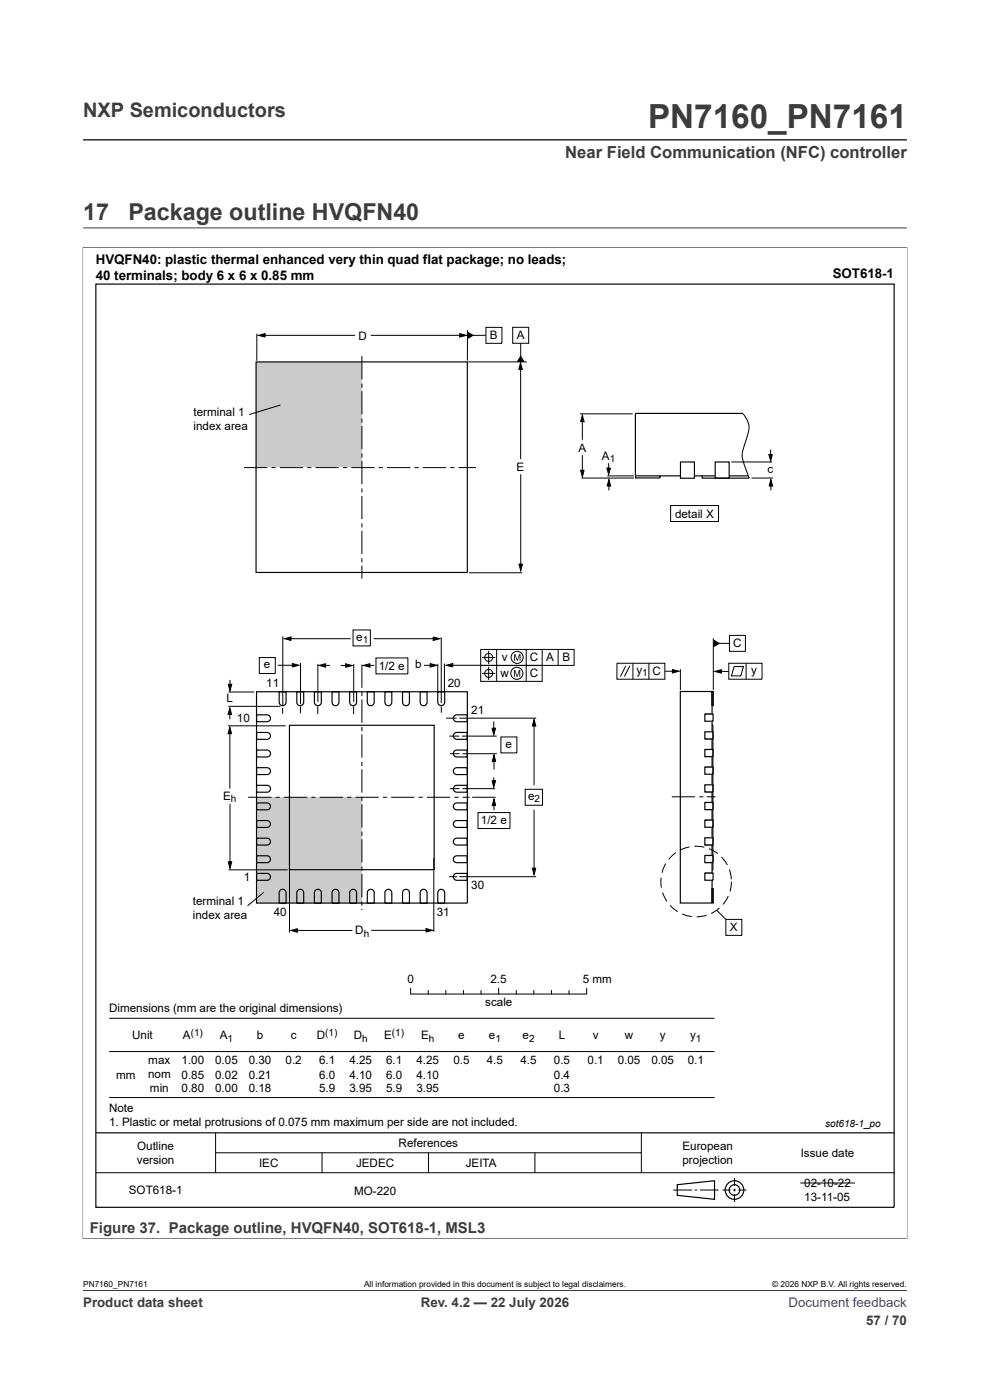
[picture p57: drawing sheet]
<svg xmlns="http://www.w3.org/2000/svg" width="210mm" height="297mm" viewBox="0 0 210 297" stroke-linecap="round" stroke-linejoin="round" font-family="sans-serif">
<defs><g id="words">
<text font-size="7.1" fill="#3c3c3c" x="137.5" y="27.2">PN7160_PN7161</text>
<g font-size="4.9" fill="#3c3c3c">
<text x="17.6" y="46.6">17</text>
<text x="27.2" y="46.6">Package outline HVQFN40</text>
</g>
<text font-size="4.2" fill="#3c3c3c" x="17.6" y="24.8">NXP Semiconductors</text>
<text font-size="3.5" fill="#3c3c3c" x="119.9" y="33.5">Near Field Communication (NFC) controller</text>
<text font-size="3.2" fill="#3c3c3c" x="19" y="261.6">Figure 37. Package outline, HVQFN40, SOT618-1, MSL3</text>
<g font-size="2.8">
<text x="20.3" y="55.9">HVQFN40: plastic thermal enhanced very thin quad flat package; no leads;</text>
<text x="20.3" y="59.3">40 terminals; body 6 x 6 x 0.85 mm</text>
<text x="176.6" y="59">SOT618-1</text>
</g>
<g font-size="2.8" fill="#3c3c3c">
<text x="17.6" y="277.3">Product data sheet</text>
<text x="89.3" y="277.3">Rev. 4.2 — 22 July 2026</text>
<text x="183.7" y="281">57 / 70</text>
</g>
<text font-size="2.8" fill="#00f" x="167.3" y="277.3">Document feedback</text>
<g font-size="2.5">
<text x="103.9" y="72">B</text>
<text x="109.6" y="72">A</text>
<text x="76" y="72">D</text>
<text x="41.1" y="88.2">terminal 1</text>
<text x="41.1" y="91.1">index area</text>
<text x="122.7" y="95.8">A</text>
<text x="109.5" y="99.8">E</text>
<text x="127.7" y="97.5">A</text>
<text x="162.8" y="100.4">c</text>
<text x="143.2" y="109.8">detail X</text>
<text x="75.6" y="135.9">e</text>
<text x="155.5" y="137.3">C</text>
<text x="56" y="141.8">e</text>
<text x="80.4" y="142.1">1/2 e</text>
<text x="88.1" y="141.8">b</text>
<text x="106.1" y="143.7">w</text>
<text x="106.5" y="140.3">v</text>
<text x="112.4" y="140.3">C</text>
<text x="112.4" y="143.7">C</text>
<text x="115.8" y="140.3">A</text>
<text x="119.3" y="140.3">B</text>
<text x="135" y="142.9">y</text>
<text x="138.4" y="143.2">C</text>
<text x="159.3" y="142.9">y</text>
<text x="48" y="149">L</text>
<text x="56.5" y="145.8">11</text>
<text x="95" y="145.8">20</text>
<text x="50.3" y="153.1">10</text>
<text x="100" y="151.5">21</text>
<text x="107.2" y="158.6">e</text>
<text x="47.3" y="169.6">E</text>
<text x="112" y="169.7">e</text>
<text x="102" y="174.9">1/2 e</text>
<text x="51.7" y="187">1</text>
<text x="100" y="188.6">30</text>
<text x="40.9" y="192">terminal 1</text>
<text x="40.9" y="195">index area</text>
<text x="58.1" y="194.3">40</text>
<text x="92.6" y="194.3">31</text>
<text x="154.8" y="197.6">X</text>
<text x="75.3" y="198.2">D</text>
<text x="86.5" y="208.6">0</text>
<text x="104" y="208.6">2.5</text>
<text x="123.6" y="208.6">5 mm</text>
<text x="23.1" y="214.6">Dimensions (mm are the original dimensions)</text>
<text x="102.9" y="213.3">scale</text>
<text x="28" y="220.5">Unit</text>
<text x="38.8" y="220.5">A</text>
<text x="46.6" y="220.5">A</text>
<text x="54.5" y="220.5">b</text>
<text x="61.7" y="220.5">c</text>
<text x="67.2" y="220.5">D</text>
<text x="75" y="220.5">D</text>
<text x="81.5" y="220.5">E</text>
<text x="89.3" y="220.5">E</text>
<text x="97.2" y="220.5">e</text>
<text x="103.7" y="220.5">e</text>
<text x="110.8" y="220.5">e</text>
<text x="118.5" y="220.5">L</text>
<text x="125.7" y="220.5">v</text>
<text x="132.6" y="220.5">w</text>
<text x="139.9" y="220.5">y</text>
<text x="146.4" y="220.5">y</text>
<text x="31.5" y="225.8">max</text>
<text x="38.5" y="225.8">1.00</text>
<text x="45.6" y="225.8">0.05</text>
<text x="52.8" y="225.8">0.30</text>
<text x="60.6" y="225.8">0.2</text>
<text x="67.7" y="225.8">6.1</text>
<text x="74.1" y="225.8">4.25</text>
<text x="81.9" y="225.8">6.1</text>
<text x="88.3" y="225.8">4.25</text>
<text x="96.2" y="225.8">0.5</text>
<text x="103.3" y="225.8">4.5</text>
<text x="110.4" y="225.8">4.5</text>
<text x="117.5" y="225.8">0.5</text>
<text x="124.6" y="225.8">0.1</text>
<text x="131.1" y="225.8">0.05</text>
<text x="138.2" y="225.8">0.05</text>
<text x="145.9" y="225.8">0.1</text>
<text x="24.7" y="228.8">mm</text>
<text x="31.4" y="228.8">nom</text>
<text x="31.8" y="231.7">min</text>
<text x="38.5" y="228.8">0.85</text>
<text x="38.5" y="231.7">0.80</text>
<text x="45.6" y="228.8">0.02</text>
<text x="45.6" y="231.7">0.00</text>
<text x="52.8" y="228.8">0.21</text>
<text x="52.8" y="231.7">0.18</text>
<text x="67.7" y="228.8">6.0</text>
<text x="67.7" y="231.7">5.9</text>
<text x="74.1" y="228.8">4.10</text>
<text x="74.1" y="231.7">3.95</text>
<text x="81.9" y="228.8">6.0</text>
<text x="81.9" y="231.7">5.9</text>
<text x="88.3" y="228.8">4.10</text>
<text x="88.3" y="231.7">3.95</text>
<text x="117.5" y="228.8">0.4</text>
<text x="117.5" y="231.7">0.3</text>
<text x="23.1" y="236">Note</text>
<text x="23.1" y="238.9">1. Plastic or metal protrusions of 0.075 mm maximum per side are not included.</text>
<text x="29.1" y="244">Outline</text>
<text x="84.6" y="243.4">References</text>
<text x="144.8" y="244">European</text>
<text x="169.9" y="245.4">Issue date</text>
<text x="29" y="246.9">version</text>
<text x="55" y="247.6">IEC</text>
<text x="75.5" y="247.6">JEDEC</text>
<text x="98.8" y="247.6">JEITA</text>
<text x="144.8" y="246.9">projection</text>
<text x="170.6" y="251.7">02-10-22</text>
<text x="27.3" y="253.3">SOT618-1</text>
<text x="75.1" y="253.4">MO-220</text>
<text x="170.6" y="254.7">13-11-05</text>
</g>
<g font-size="2.1">
<text x="129.3" y="98">1</text>
<text x="76.9" y="136.4">1</text>
<text x="136.2" y="143.4">1</text>
<text x="49" y="170.1">h</text>
<text x="113.4" y="170.2">2</text>
<text x="77.1" y="198.7">h</text>
<text x="40.5" y="219.8">(1)</text>
<text x="48.3" y="221">1</text>
<text x="69" y="219.8">(1)</text>
<text x="76.8" y="221">h</text>
<text x="83.1" y="219.8">(1)</text>
<text x="91" y="221">h</text>
<text x="105.1" y="221">1</text>
<text x="112.2" y="221">2</text>
<text x="147.6" y="221">1</text>
<text x="175" y="239">sot618-1_po</text>
</g>
<g font-size="1.8">
<text x="17.6" y="273.1">PN7160_PN7161</text>
<text x="77.2" y="273.1">All information provided in this document is subject to legal disclaimers.</text>
<text x="163.8" y="273.1">© 2026 NXP B.V. All rights reserved.</text>
</g>
</g></defs>
<path d="M17.6 29.7h174.8M17.5 52.5h175M17.6 52.4v210.4M17.6 48.3h174.8M192.4 52.4v210.4M17.5 262.7h175" fill="none" stroke="#3c3c3c" stroke-width=".21"/>
<g fill="none" stroke="#000" stroke-width=".21">
<path d="M55 139.5h3.4v3.4h-3.4zM79.8 139.6h6.7v3.4h-6.7zM106.3 156.3h3.3v3.4h-3.3zM154.6 140.7h7v3.4h-7zM155.7 141.4h2l-.6 2h-1.9zM158.3 140.7v3.4M101.4 172.4h6.8v3.4h-6.8zM23.2 216h128.4M23.2 223.1h128.4M23.2 232.8h128.4M20.3 248.8h169.4M45.7 240.3v8.5"/>
<path d="M45.7 244.6h90.3M68.3 244.6v4.2M90.9 244.6v4.2M113.5 244.6v4.2M136 240.3v8.5M142.8 252.5h4M147.3 252.5h.6M148.5 252.5h3.9M153.3 252.5h1.7M155.5 252.5h.6M155.8 249.9v1.7M155.8 252.2v.5"/>
<path d="M155.8 253.3v1.7M156.6 252.5h1.7M169.8 251h11.6"/>
</g>
<g fill="none" stroke="#000" stroke-width=".25">
<path d="M20.3 60.3h169.4v195.8h-169.4zM20.3 240.3h169.4M143.7 251.3l7.9-.8v3.9l-7.9-.8z"/>
<circle cx="155.8" cy="252.5" r="1.13"/>
<circle cx="155.8" cy="252.5" r="1.98"/>
</g>
<path d="M54.4 169.2h22.4v22.4h-22.4z" fill="#cbcbcb"/>
<path d="M55.9 189.3l-3.4 2.8" fill="none" stroke="#000" stroke-width=".21"/>
<path d="M54.4 76.9h22.4v22.2h-22.4z" fill="#cbcbcb"/>
<g fill="none" stroke="#000" stroke-width=".25">
<path d="M157.6 87.7h-22.8v13.3h23.9M54.4 146.8h44.7v44.8h-44.7zM54.4 159.1h2.2a.73 .73 0 0 1 .8 .8 .73 .73 0 0 1-.8 .7h-2.2zM54.4 155.4h2.2a.73 .73 0 0 1 .8 .7 .73 .73 0 0 1-.8 .7h-2.2zM54.4 151.6h2.2a.73 .73 0 0 1 .8 .8 .73 .73 0 0 1-.8 .7h-2.2zM59.2 146.8h1.5v2.2a.73 .73 0 0 1-.7 .7 .73 .73 0 0 1-.8-.7zM63 146.8h1.4v2.2a.73 .73 0 0 1-.7 .7 .73 .73 0 0 1-.7-.7zM66.7 146.8h1.5v2.2a.73 .73 0 0 1-.8 .7 .73 .73 0 0 1-.7-.7zM70.4 146.8h1.5v2.2a.73 .73 0 0 1-.7 .7 .73 .73 0 0 1-.8-.7zM74.2 146.8h1.4v2.2a.73 .73 0 0 1-.7 .7 .73 .73 0 0 1-.7-.7zM77.9 146.8h1.5v2.2a.73 .73 0 0 1-.8 .7 .73 .73 0 0 1-.7-.7zM81.6 146.8h1.5v2.2a.73 .73 0 0 1-.7 .7 .73 .73 0 0 1-.8-.7z"/>
<path d="M85.4 146.8h1.4v2.2a.73 .73 0 0 1-.7 .7 .73 .73 0 0 1-.7-.7zM89.1 146.8h1.5v2.2a.73 .73 0 0 1-.7 .7 .73 .73 0 0 1-.8-.7zM92.9 146.8h1.4v2.2a.73 .73 0 0 1-.7 .7 .73 .73 0 0 1-.7-.7zM96.4 159.3l.5-.2h2.2v1.5h-2.2a.73 .73 0 0 1-.7-.5 .73 .73 0 0 1 .2-.8zM96.4 155.6l.5-.2h2.2v1.4h-2.2a.73 .73 0 0 1-.7-.4 .73 .73 0 0 1 .2-.8zM96.4 151.9l.5-.3h2.2v1.5h-2.2a.73 .73 0 0 1-.7-.4 .73 .73 0 0 1 .2-.8zM54.4 166.6h2.2a.73 .73 0 0 1 .8 .7 .73 .73 0 0 1-.8 .8h-2.2zM54.4 170.3h2.2a.73 .73 0 0 1 .8 .8 .73 .73 0 0 1-.8 .7h-2.2zM54.4 162.9h2.2a.73 .73 0 0 1 .8 .7 .73 .73 0 0 1-.8 .7h-2.2zM54.4 174.1h2.2a.73 .73 0 0 1 .8 .7 .73 .73 0 0 1-.8 .7h-2.2zM54.4 177.8h2.2a.73 .73 0 0 1 .8 .7 .73 .73 0 0 1-.8 .8h-2.2zM96.4 166.8l.5-.2h2.2v1.5h-2.2a.73 .73 0 0 1-.7-.5 .73 .73 0 0 1 .2-.8z"/>
<path d="M96.4 170.5l.5-.2h2.2v1.5h-2.2a.73 .73 0 0 1-.7-.5 .73 .73 0 0 1 .2-.8zM96.4 163.1l.5-.2h2.2v1.4h-2.2a.73 .73 0 0 1-.7-.4 .73 .73 0 0 1 .2-.8zM96.4 174.3l.5-.2h2.2v1.4h-2.2a.73 .73 0 0 1-.7-.4 .73 .73 0 0 1 .2-.8zM96.4 178l.5-.2h2.2v1.5h-2.2a.73 .73 0 0 1-.7-.5 .73 .73 0 0 1 .2-.8zM54.4 181.6h2.2a.73 .73 0 0 1 .8 .7 .73 .73 0 0 1-.8 .7h-2.2zM54.4 185.3h2.2a.73 .73 0 0 1 .8 .7 .73 .73 0 0 1-.8 .8h-2.2zM59.4 188.9a.73 .73 0 0 1 .8-.2 .73 .73 0 0 1 .5 .7v2.2h-1.5v-2.2zM63.2 188.9a.73 .73 0 0 1 .8-.2 .73 .73 0 0 1 .4 .7v2.2h-1.4v-2.2zM66.9 188.9a.73 .73 0 0 1 .8-.2 .73 .73 0 0 1 .5 .7v2.2h-1.5v-2.2zM70.6 188.9a.73 .73 0 0 1 .8-.2 .73 .73 0 0 1 .5 .7v2.2h-1.5v-2.2zM74.4 188.9a.73 .73 0 0 1 .8-.2 .73 .73 0 0 1 .4 .7v2.2h-1.4v-2.2zM78.1 188.9a.73 .73 0 0 1 .8-.2 .73 .73 0 0 1 .5 .7v2.2h-1.5v-2.2z"/>
<path d="M81.9 188.9a.73 .73 0 0 1 .8-.2 .73 .73 0 0 1 .4 .7v2.2h-1.5v-2.2zM85.6 188.9a.73 .73 0 0 1 .8-.2 .73 .73 0 0 1 .4 .7v2.2h-1.4v-2.2zM89.3 188.9a.73 .73 0 0 1 .8-.2 .73 .73 0 0 1 .5 .7v2.2h-1.5v-2.2zM93.1 188.9a.73 .73 0 0 1 .8-.2 .73 .73 0 0 1 .4 .7v2.2h-1.4v-2.2zM96.4 181.8l.5-.2h2.2v1.4h-2.2a.73 .73 0 0 1-.7-.4 .73 .73 0 0 1 .2-.8zM96.4 185.5l.5-.2h2.2v1.5h-2.2a.73 .73 0 0 1-.7-.5 .73 .73 0 0 1 .2-.8z"/>
</g>
<g fill="none" stroke="#000" stroke-width=".21">
<path d="M54.5 70.8v5.7M54.8 71.1l1.4-.3v.7zM55.8 71.1h19.5M76.8 75.6v4.9M78.7 71.1h19.3M97.5 70.8l1.4 .3-1.4 .4zM99.2 70l-.1 6.5M99.3 76.8h12.4M110.4 77l.4 1.4h-.8zM110.4 77.9v19.5M51.8 99.2h4.9M57.6 99.2h.9"/>
<path d="M59.3 99.2h5M59.5 85.9l-6.7 2M65.2 99.2h.8M66.9 99.2h5M72.7 99.2h.9M74.5 99.2h5M76.8 81.4v.9M76.8 83v4.9M76.8 88.8v.9M76.8 90.4v4.9M76.8 96.2v.9M76.8 97.8v4.9"/>
<path d="M80.3 99.2h.9M82.1 99.2h4.9M87.9 99.2h.9M89.7 99.2h4.9M95.5 99.2h.9M97.3 99.2h3.7M123 87.8h11.2M123.2 99.8h.7l-.4 1.4zM123.5 88.1l.4 1.4h-.7zM123.5 88.9v4.4M123.5 96.5v3.7M128.7 99.3h.8l-.4 1.4z"/>
<path d="M129.1 98.3v1.5M157.6 87.8a4.5 4.5 0 0 1 .8 5l-.5 1.7a5.1 5.1 0 0 0 .1 4.5l.9 2.4M163.1 96.4h.7l-.3 1.4zM163.5 95.4v1.5M76.8 103.6v.9M76.8 105.2v4.9M76.8 111v.9M76.8 112.6v4.9M76.8 118.4v.9M110.1 119.7h.7l-.3 1.4zM110.5 100.6v19.4M128.8 101h5.7"/>
<path d="M129.2 101.7l.3 1.4h-.7zM129.2 102.6v1.4M163.5 101.7l.4 1.4h-.8zM163.5 102.6v1.4M60 135v14.6M60.3 135.5l1.4-.4v.8zM61.2 135.5h13.2M76.8 120v2.7M79.3 135.5h13.5M91.9 135.1l1.4 .4-1.4 .4zM93.6 135.2v13.9M99.5 121.5h11.3"/>
<path d="M151.3 135.4v10.9M48.4 154h12.2M48.4 145.2h.8l-.4 1.4zM48.4 149.8h11.1M48.5 146.8h5.4M48.8 150.2l.3 1.4h-.7zM48.8 154.3l.3 1.4h-.7zM48.8 150.8v1.8M48.8 154.9v12.4M48.8 144.2v1.6M58.9 141.1h3.8M60 150.2v1.2"/>
<path d="M62 140.8l1.4 .3-1.4 .4zM63.7 149.8v1.5M63.7 140.7v8.7M67.4 149.9v1.6M67.4 140.8v8.1M67.7 141.2l1.4-.4v.7zM68.4 141.2h1.6M72.3 141.2h1.7M73.3 140.8l1.4 .4-1.4 .4zM75 149.9v1.6M75 140.8v8.1M76.8 141v4.9"/>
<path d="M76.8 146.8v.9M76.8 148.4v4.9M76.8 154.2v.9M76.8 155.8v4.9M77.1 141.2l1.4-.4v.7zM77.8 141.2h1.6M89.9 141.1h1.9M91.2 140.8l1.4 .3-1.4 .4zM92.9 140.8v5.8M93.6 149.9v1.3M94.3 140.8v5.8M94.6 152.4h2.3"/>
<path d="M95.3 156.2h2.1M95.4 159.9h2.1M97.4 152.4h16.3M98 156.2h7.4M98.1 159.9h7.3M104.4 154.5h.7l-.4 1.4zM104.7 153.1v2.3M113.3 152.6l.4 1.4h-.8zM113.3 153.5v13.1M141 142.4h2.2M142.6 142l1.4 .4-1.4 .4zM144.3 142v4.4"/>
<path d="M151.6 142.4l1.4-.3v.7zM152.1 142.4h2.5M48.8 170.6v12.9M52.6 169.1h5M58.5 169.1h.8M60.2 169.1h5M66 169.1h.9M67.8 169.1h4.9M73.6 169.1h.9M75.4 169.1h4.9M76.7 169.1h.1M76.8 161.6v.9"/>
<path d="M76.8 163.2v4.9M76.8 169v.9M76.8 170.6v5M76.8 176.4v.9M76.8 178v5M81.2 169.1h.9M83 169.1h4.9M88.8 169.1h.9M90.6 169.1h4.9M95.4 167.3h2.1M96.4 169.1h.9M98.1 167.3h6.9"/>
<path d="M98.1 169.1h1.5M100.1 169.1h5M104.4 165.6h.7l-.4 1.4zM104.7 164.9v1.7M104.8 169.5l.4 1.4h-.8zM104.8 170.4v1.5M104.8 160.2l.4 1.3h-.8zM104.8 161v2.2M113.3 171.8v13.3M142.5 169h4.9M146.3 179.7l-2 .6M147.3 179.5l2.1 .2"/>
<path d="M148.3 169h.9M149.9 169h1.9M48.4 182.8h.8l-.4 1.4zM48.5 184.5h12.5M61.4 182.1v15.7M61.7 197.4l1.4-.4v.8zM62.4 197.4h12.4M76.8 183.8v.9M76.8 185.4v5M76.8 191.3v.8M76.8 192.8v.2M78.7 197.4h12.4"/>
<path d="M90.4 197l1.4 .4-1.4 .3zM92 182v15.6M95.3 186h1.7M97.4 186h16.3M112.9 184.2h.8l-.4 1.4zM140.2 186.2l.1 2.1M140.6 189.3l.9 1.9M141.2 183.2l-.8 2M142.1 192.1l1.7 1.3M143.4 180.9l-1.6 1.4M144.7 193.9l2 .5M149.9 194.2l-2.1 .3"/>
<path d="M150.4 180l1.8 1.1M152 193.1l2 1.9M152.6 192.6l-1.7 1.2M153 181.8l1.3 1.7M154.5 190.1l-1.1 1.8M154.7 184.5l.4 2M155.2 187l-.3 2.1"/>
</g>
<g fill="#000">
<path d="M54.8 71.1l1.4-.3v.7zM97.5 70.8l1.4 .3-1.4 .4zM110.4 77l.4 1.4h-.8zM123.5 88.1l.4 1.4h-.7zM123.2 99.8h.7l-.4 1.4zM128.7 99.3h.8l-.4 1.4zM163.1 96.4h.7l-.3 1.4zM110.1 119.7h.7l-.3 1.4zM129.2 101.7l.3 1.4h-.7zM163.5 101.7l.4 1.4h-.8zM60.3 135.5l1.4-.4v.8zM91.9 135.1l1.4 .4-1.4 .4z"/>
<path d="M48.4 145.2h.8l-.4 1.4zM48.8 150.2l.3 1.4h-.7zM48.8 154.3l.3 1.4h-.7zM62 140.8l1.4 .3-1.4 .4zM67.7 141.2l1.4-.4v.7zM73.3 140.8l1.4 .4-1.4 .4zM77.1 141.2l1.4-.4v.7zM91.2 140.8l1.4 .3-1.4 .4zM104.4 154.5h.7l-.4 1.4zM113.3 152.6l.4 1.4h-.8zM142.6 142l1.4 .4-1.4 .4zM151.6 142.4l1.4-.3v.7z"/>
<path d="M104.4 165.6h.7l-.4 1.4zM104.8 160.2l.4 1.3h-.8zM104.8 169.5l.4 1.4h-.8zM48.4 182.8h.8l-.4 1.4zM61.7 197.4l1.4-.4v.8zM90.4 197l1.4 .4-1.4 .3zM112.9 184.2h.8l-.4 1.4z"/>
</g>
<path d="M144.3 98h3v3.5h-3z" fill="#fefefe"/>
<path d="M144.3 98h3v3.5h-3z" fill="none" stroke="#000" stroke-width=".25"/>
<path d="M134.8 101h5.2v.4h-5.2z" fill="#fefefe"/>
<path d="M134.8 101h5.2v.4h-5.2z" fill="none" stroke="#000" stroke-width=".25"/>
<path d="M151.7 98h3v3.5h-3z" fill="#fefefe"/>
<path d="M54.3 76.8h44.8v44.6h-44.8zM151.7 98h3v3.5h-3z" fill="none" stroke="#000" stroke-width=".25"/>
<path d="M149.5 185.2h1.5z" fill="#fefefe"/>
<path d="M149.5 185.2h1.5" fill="none" stroke="#000" stroke-width=".25"/>
<path d="M149.5 186.7h1.5z" fill="#fefefe"/>
<path d="M149.5 186.7h1.5" fill="none" stroke="#000" stroke-width=".25"/>
<path d="M149.5 185.2v1.5z" fill="#fefefe"/>
<path d="M149.5 185.2v1.5" fill="none" stroke="#000" stroke-width=".25"/>
<path d="M149.5 155.3h1.5z" fill="#fefefe"/>
<path d="M149.5 155.3h1.5" fill="none" stroke="#000" stroke-width=".25"/>
<path d="M149.5 156.8h1.5z" fill="#fefefe"/>
<path d="M149.5 156.8h1.5" fill="none" stroke="#000" stroke-width=".25"/>
<path d="M149.5 155.3v1.5z" fill="#fefefe"/>
<path d="M149.5 155.3v1.5" fill="none" stroke="#000" stroke-width=".25"/>
<path d="M149.5 159h1.5z" fill="#fefefe"/>
<path d="M149.5 159h1.5" fill="none" stroke="#000" stroke-width=".25"/>
<path d="M149.5 160.5h1.5z" fill="#fefefe"/>
<path d="M149.5 160.5h1.5" fill="none" stroke="#000" stroke-width=".25"/>
<path d="M149.5 159v1.5z" fill="#fefefe"/>
<path d="M149.5 159v1.5" fill="none" stroke="#000" stroke-width=".25"/>
<path d="M149.5 162.7h1.5z" fill="#fefefe"/>
<path d="M149.5 162.7h1.5" fill="none" stroke="#000" stroke-width=".25"/>
<path d="M149.5 164.2h1.5z" fill="#fefefe"/>
<path d="M149.5 164.2h1.5" fill="none" stroke="#000" stroke-width=".25"/>
<path d="M149.5 162.7v1.5z" fill="#fefefe"/>
<path d="M149.5 162.7v1.5" fill="none" stroke="#000" stroke-width=".25"/>
<path d="M149.5 166.5h1.5z" fill="#fefefe"/>
<path d="M149.5 166.5h1.5" fill="none" stroke="#000" stroke-width=".25"/>
<path d="M149.5 168h1.5z" fill="#fefefe"/>
<path d="M149.5 168h1.5" fill="none" stroke="#000" stroke-width=".25"/>
<path d="M149.5 166.5v1.5z" fill="#fefefe"/>
<path d="M149.5 166.5v1.5" fill="none" stroke="#000" stroke-width=".25"/>
<path d="M149.5 170.2h1.5z" fill="#cbcbcb"/>
<path d="M149.5 170.2h1.5" fill="none" stroke="#000" stroke-width=".25"/>
<path d="M149.5 171.7h1.5z" fill="#fefefe"/>
<path d="M149.5 171.7h1.5" fill="none" stroke="#000" stroke-width=".25"/>
<path d="M149.5 170.2v1.5z" fill="#fefefe"/>
<path d="M149.5 170.2v1.5" fill="none" stroke="#000" stroke-width=".25"/>
<path d="M149.5 174h1.5z" fill="#fefefe"/>
<path d="M149.5 174h1.5" fill="none" stroke="#000" stroke-width=".25"/>
<path d="M149.5 175.5h1.5z" fill="#fefefe"/>
<path d="M149.5 175.5h1.5" fill="none" stroke="#000" stroke-width=".25"/>
<path d="M149.5 174v1.5z" fill="#fefefe"/>
<path d="M149.5 174v1.5" fill="none" stroke="#000" stroke-width=".25"/>
<path d="M149.5 181.5h1.5z" fill="#cbcbcb"/>
<path d="M149.5 181.5h1.5" fill="none" stroke="#000" stroke-width=".25"/>
<path d="M149.5 183h1.5z" fill="#fefefe"/>
<path d="M149.5 183h1.5" fill="none" stroke="#000" stroke-width=".25"/>
<path d="M149.5 181.5v1.5z" fill="#fefefe"/>
<path d="M149.5 181.5v1.5" fill="none" stroke="#000" stroke-width=".25"/>
<path d="M149.5 151.5h1.5z" fill="#cbcbcb"/>
<path d="M149.5 151.5h1.5" fill="none" stroke="#000" stroke-width=".25"/>
<path d="M149.5 153h1.5z" fill="#cbcbcb"/>
<path d="M149.5 153h1.5" fill="none" stroke="#000" stroke-width=".25"/>
<path d="M149.5 151.5v1.5z" fill="#cbcbcb"/>
<path d="M149.5 151.5v1.5" fill="none" stroke="#000" stroke-width=".25"/>
<path d="M149.5 177.7h1.5z" fill="#cbcbcb"/>
<path d="M149.5 177.7h1.5" fill="none" stroke="#000" stroke-width=".25"/>
<path d="M149.5 179.2h1.5z" fill="#cbcbcb"/>
<path d="M149.5 179.2h1.5" fill="none" stroke="#000" stroke-width=".25"/>
<path d="M149.5 177.7v1.5z" fill="#cbcbcb"/>
<path d="M144.3 146.7h6.7v44.9h-6.7zM149.5 177.7v1.5" fill="none" stroke="#000" stroke-width=".25"/>
<path d="M94.6 141.1l1.4-.3v.7zM95.1 141.1h6.9" fill="none" stroke="#000" stroke-width=".21"/>
<path d="M94.6 141.1l1.4-.3v.7z" fill="#000"/>
<path d="M149.5 185.2h1.8v1.5h-1.8z" fill="#fefefe"/>
<path d="M149.5 185.2h1.8v1.5h-1.8z" fill="none" stroke="#000" stroke-width=".25"/>
<path d="M149.5 155.3h1.8v1.5h-1.8z" fill="#fefefe"/>
<path d="M149.5 155.3h1.8v1.5h-1.8z" fill="none" stroke="#000" stroke-width=".25"/>
<path d="M149.5 159h1.8v1.5h-1.8z" fill="#fefefe"/>
<path d="M149.5 159h1.8v1.5h-1.8z" fill="none" stroke="#000" stroke-width=".25"/>
<path d="M149.5 162.7h1.8v1.5h-1.8z" fill="#fefefe"/>
<path d="M149.5 162.7h1.8v1.5h-1.8z" fill="none" stroke="#000" stroke-width=".25"/>
<path d="M149.5 166.5h1.8v1.5h-1.8z" fill="#fefefe"/>
<path d="M149.5 166.5h1.8v1.5h-1.8z" fill="none" stroke="#000" stroke-width=".25"/>
<path d="M149.5 170.2h1.8v1.5h-1.8z" fill="#fefefe"/>
<path d="M149.5 170.2h1.8v1.5h-1.8z" fill="none" stroke="#000" stroke-width=".25"/>
<path d="M149.5 174h1.8v1.5h-1.8z" fill="#fefefe"/>
<path d="M149.5 174h1.8v1.5h-1.8z" fill="none" stroke="#000" stroke-width=".25"/>
<path d="M149.5 181.5h1.8v1.5h-1.8z" fill="#fefefe"/>
<path d="M149.5 181.5h1.8v1.5h-1.8z" fill="none" stroke="#000" stroke-width=".25"/>
<path d="M149.5 151.5h1.8v1.5h-1.8z" fill="#fefefe"/>
<path d="M149.5 151.5h1.8v1.5h-1.8z" fill="none" stroke="#000" stroke-width=".25"/>
<path d="M149.5 177.7h1.8v1.5h-1.8z" fill="#fefefe"/>
<path d="M148.9 100.9v.5h10M61.4 153.9h30.7v30.6h-30.7zM151 146.7h.3v3h-.3zM149.5 177.7h1.8v1.5h-1.8zM151 188.6h.3v3h-.3z" fill="none" stroke="#000" stroke-width=".25"/>
<g fill="none" stroke="#000" stroke-width=".21">
<path d="M100.3 71.1h2.8M103.1 69.4h3.4v3.4h-3.4zM108.8 69.4h3.3v3.4h-3.3zM110.5 72.8v2.8M155.1 98h8.7M123.4 101.4h11.1M142.3 107.2h10.1v3.4h-10.1zM159.4 101.4h4.5M74.9 133.6h3.7v3.4h-3.7zM102 137.8h19.8v3.4h-19.8zM102.2 139.5h2.9M103.7 138.1v2.8"/>
<path d="M105.4 137.8v6.7M111.6 137.8v6.7M115 137.8v3.4M118.4 137.8v3.4M152.5 136.5h2.2M154.7 134.8h3.4v3.4h-3.4zM102 141.2h13v3.3h-13zM102.2 142.9h2.9M103.7 141.4v2.9M130.9 140.7h10.1v3.4h-10.1zM132.7 141.3l-1.1 2.2M133.6 141.3l-1.1 2.2"/>
<path d="M134.3 140.7v3.4M137.6 140.7v3.4M151.1 153.9h.1v30.6h-.2M111.4 167.4h3.7v3.4h-3.7zM154 195h3.4v3.4h-3.4zM87.1 209.7v1.2M87.1 210.9h37.3M90.8 210.2v.7M94.6 210.2v.7M98.3 210.2v.7M102 210.2v.7M105.8 209.7v1.2"/>
<path d="M109.5 210.2v.7M113.2 210.2v.7M117 210.2v.7M120.7 210.2v.7M124.4 209.7v1.2"/>
<circle cx="103.7" cy="139.5" r=".85"/>
<circle cx="109.7" cy="139.5" r="1.28"/>
<circle cx="103.7" cy="142.9" r=".85"/>
<circle cx="109.6" cy="142.8" r="1.28"/>
</g>
<path d="M99.1 70.3l1.4 .8-1.4 .9zM110.5 75.4l.8 1.4h-1.7zM151.3 135.6l1.5 .9-1.5 .8zM109 142.2h.3l.4 1.1 .4-1.1h.2v1.4h-.1v-1.2l-.4 1.2h-.2l-.4-1.2v1.2h-.2zM109.1 138.8h.2l.4 1.2 .4-1.2h.3v1.4h-.2v-1.2l-.4 1.2h-.2l-.3-1.2v1.2h-.2z" fill="#000"/>
<path d="M17.6 273.8h174.8" fill="none" stroke="#3c3c3c" stroke-width=".21"/>
<use href="#words"/>
</svg>
